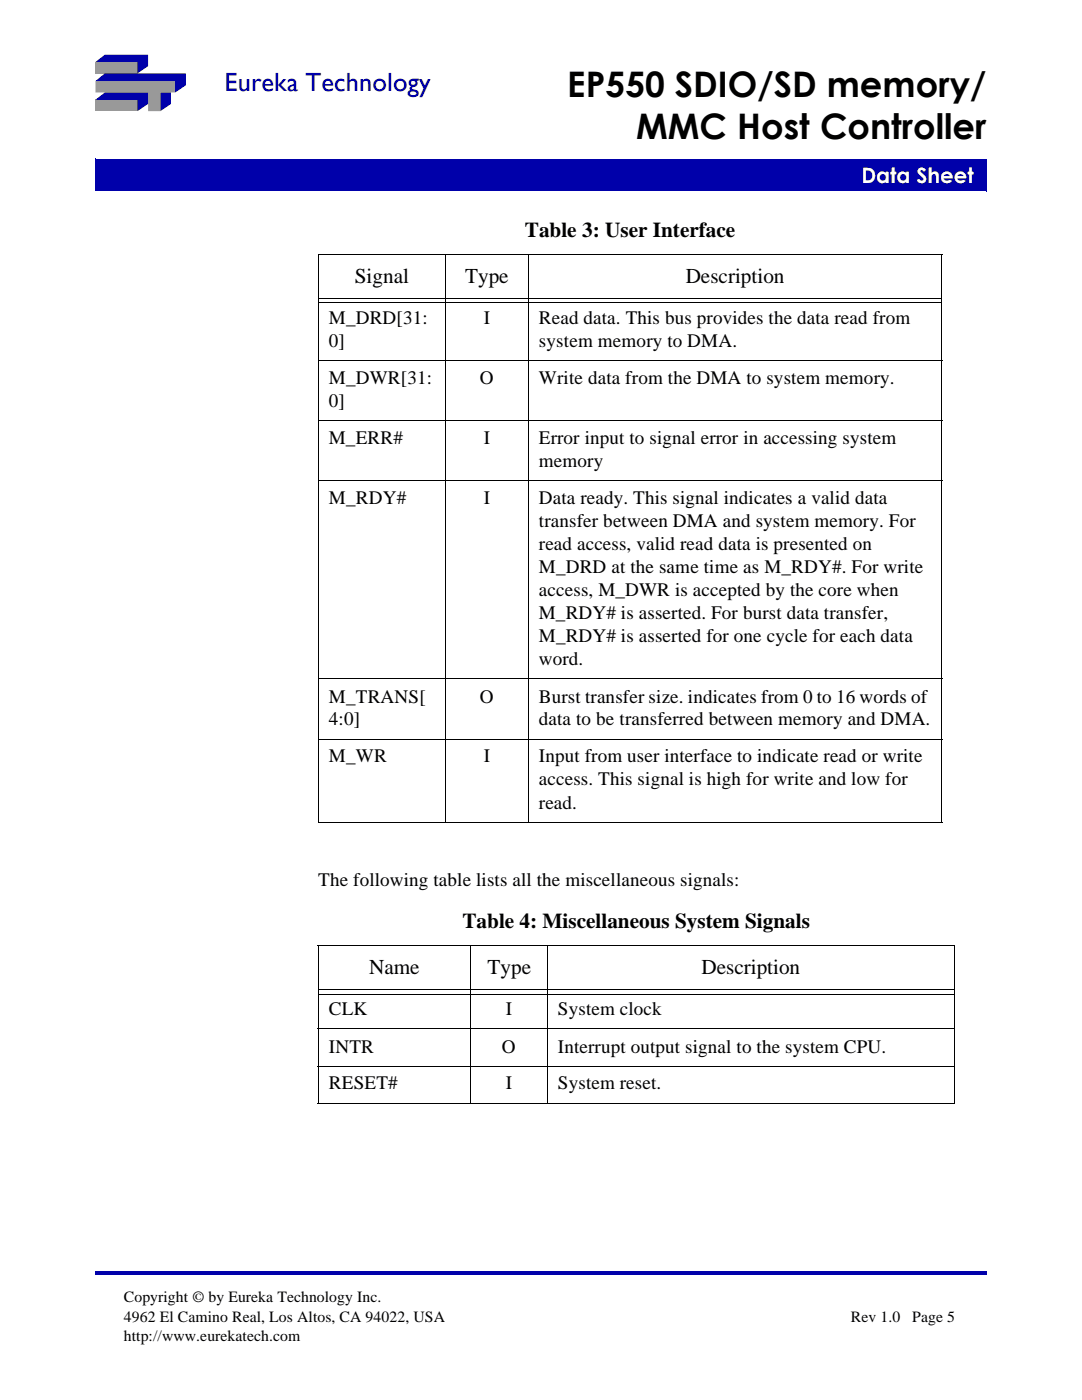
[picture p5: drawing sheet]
<svg xmlns="http://www.w3.org/2000/svg" width="216mm" height="279mm" viewBox="0 0 216 279" stroke-linecap="round" stroke-linejoin="round" font-family="sans-serif">
<defs><g id="words">
<g font-size="7">
<text x="113.2" y="19.3">EP550 SDIO/SD memory/</text>
<text x="126.9" y="27.8">MMC Host Controller</text>
</g>
<text font-size="5.2" fill="#00a" x="44.8" y="18.2">Eureka Technology</text>
<text font-size="4.2" fill="#fff" x="171.9" y="36.5">Data Sheet</text>
<g font-size="4.2">
<text x="104.7" y="47.2">Table 3: User Interface</text>
<text x="70.8" y="56.5">Signal</text>
<text x="92.8" y="56.5">Type</text>
<text x="136.8" y="56.5">Description</text>
<text x="92.3" y="185.3">Table 4: Miscellaneous System Signals</text>
<text x="73.7" y="194.4">Name</text>
<text x="97.3" y="194.4">Type</text>
<text x="140" y="194.4">Description</text>
</g>
<g font-size="3.8">
<text x="65.6" y="64.7">M_DRD[31:</text>
<text x="96.5" y="64.7">I</text>
<text x="107.5" y="64.7">Read data. This bus provides the data read from</text>
<text x="65.6" y="69.3">0]</text>
<text x="107.5" y="69.3">system memory to DMA.</text>
<text x="65.6" y="76.7">M_DWR[31:</text>
<text x="95.8" y="76.7">O</text>
<text x="107.5" y="76.7">Write data from the DMA to system memory.</text>
<text x="65.6" y="81.3">0]</text>
<text x="65.6" y="88.6">M_ERR#</text>
<text x="96.5" y="88.6">I</text>
<text x="107.5" y="88.6">Error input to signal error in accessing system</text>
<text x="107.5" y="93.2">memory</text>
<text x="65.6" y="100.7">M_RDY#</text>
<text x="96.5" y="100.7">I</text>
<text x="107.5" y="100.7">Data ready. This signal indicates a valid data</text>
<text x="107.5" y="105.2">transfer between DMA and system memory. For</text>
<text x="107.5" y="109.8">read access, valid read data is presented on</text>
<text x="107.5" y="114.4">M_DRD at the same time as M_RDY#. For write</text>
<text x="107.5" y="119">access, M_DWR is accepted by the core when</text>
<text x="107.5" y="123.6">M_RDY# is asserted. For burst data transfer,</text>
<text x="107.5" y="128.2">M_RDY# is asserted for one cycle for each data</text>
<text x="107.5" y="132.8">word.</text>
<text x="65.6" y="140.2">M_TRANS[</text>
<text x="95.8" y="140.2">O</text>
<text x="107.5" y="140.2">Burst transfer size. indicates from 0 to 16 words of</text>
<text x="65.6" y="144.8">4:0]</text>
<text x="107.5" y="144.8">data to be transferred between memory and DMA.</text>
<text x="65.6" y="152.1">M_WR</text>
<text x="96.5" y="152.1">I</text>
<text x="107.5" y="152.1">Input from user interface to indicate read or write</text>
<text x="107.5" y="156.7">access. This signal is high for write and low for</text>
<text x="107.5" y="161.4">read.</text>
<text x="63.5" y="176.9">The following table lists all the miscellaneous signals:</text>
<text x="65.6" y="202.6">CLK</text>
<text x="100.9" y="202.6">I</text>
<text x="111.3" y="202.6">System clock</text>
<text x="65.6" y="210.1">INTR</text>
<text x="100.2" y="210.1">O</text>
<text x="111.3" y="210.1">Interrupt output signal to the system CPU.</text>
<text x="65.6" y="217.4">RESET#</text>
<text x="100.9" y="217.4">I</text>
<text x="111.3" y="217.4">System reset.</text>
</g>
<g font-size="3.1">
<text x="24.7" y="259.9">Copyright © by Eureka Technology Inc.</text>
<text x="24.7" y="263.8">4962 El Camino Real, Los Altos, CA 94022, USA</text>
<text x="169.8" y="263.7">Rev 1.0</text>
<text x="182" y="263.7">Page 5</text>
<text x="24.7" y="267.7">http://www.eurekatech.com</text>
</g>
</g></defs>
<g fill="#00a">
<path d="M19 253.7h177.8v.6h-177.8z"/>
<path d="M19 31.8h177.8v6.3h-177.8z"/>
</g>
<path d="M19 38.1h177.8M19 31.7v6.4M19 31.8h177.9M196.8 31.8v6.4" fill="none" stroke="#00a" stroke-width=".2"/>
<path d="M91.4 14.6h105.4v13.9h-105.4z" fill="#fff"/>
<g fill="#999">
<path d="M19 12.4h8.4v2.2h-8.4z"/>
<path d="M19 19.9h8.4v2.3h-8.4z"/>
</g>
<path d="M19 16.2h16v2.3h-3v3.7h-2.5v-3.7h-10.5z" fill-rule="evenodd" fill="#999"/>
<g fill="#00a">
<path d="M32 18.5h2.1v2.2l-2.1 1.5z" fill-rule="evenodd"/>
<path d="M19 16.2l1.9-1.6h16.2v2.4l-2.1 1.5v-2.3z" fill-rule="evenodd"/>
<path d="M19 12.4l1.9-1.5h8.6v2.3l-2.1 1.4v-2.2z" fill-rule="evenodd"/>
<path d="M19 19.9l1.9-1.4h8.6v2.2l-2.1 1.5v-2.3z" fill-rule="evenodd"/>
</g>
<g fill="none" stroke="#000" stroke-width=".2">
<path d="M63.4 50.8h124.6M63.5 50.9v113M63.6 59.5h124.3M88.9 50.7v113.5M105.4 50.7v113.5M188 50.9v113M63.4 72h124.6M63.6 60.4h124.3M63.4 84h124.6M63.4 95.9h124.6M63.4 135.5h124.6M63.4 147.5h124.6"/>
<path d="M63.4 164.1h124.6M63.4 188.7h127.2M63.5 188.8v31.2M63.6 197.4h126.8M63.6 198.4h126.8M94 188.6v31.6M109.2 188.6v31.6M190.5 188.8v31.2M63.4 205.3h127.2M63.4 212.8h127.2M63.4 220.1h127.2"/>
</g>
<use href="#words"/>
</svg>
